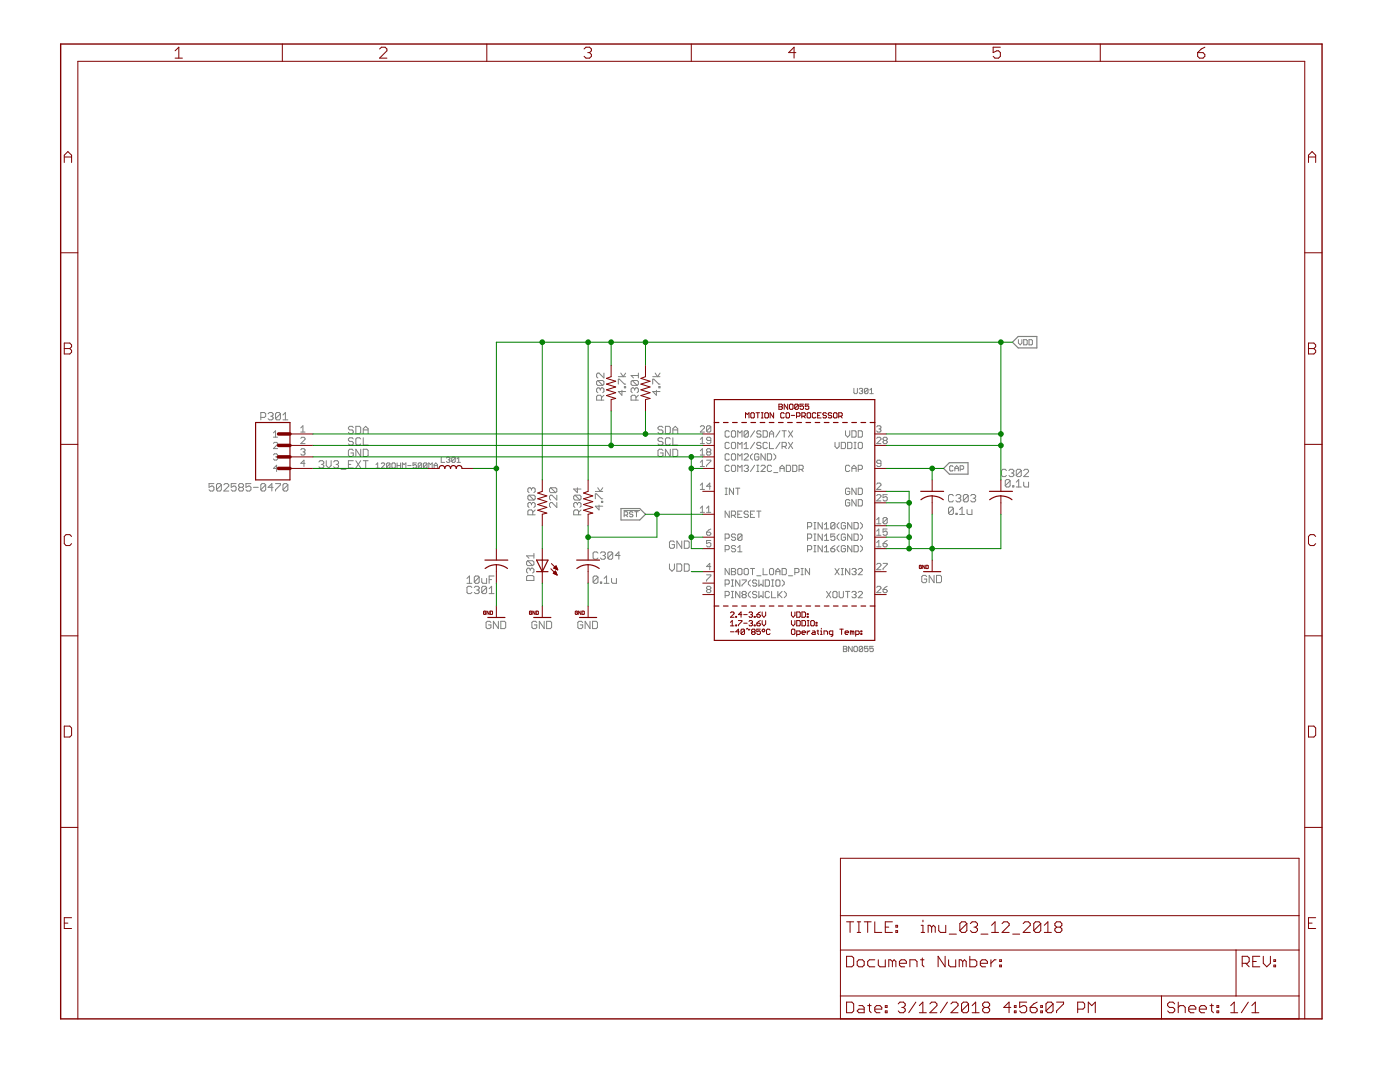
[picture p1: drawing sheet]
<svg xmlns="http://www.w3.org/2000/svg" width="279mm" height="216mm" viewBox="0 0 279 216" stroke-linecap="round" stroke-linejoin="round" font-family="sans-serif">
<g fill="none" stroke="#808080" stroke-width=".2">
<path d="M119.3 75.9l-.2 .3v.4l.2 .3h1M119.3 75.9h1l.2 .3v.4l-.2 .3M119.3 75.9l1 1M119.8 77.6l-.3-.2h-.2l-.2 .2v.5l.2 .3M119.8 77.6l.2-.2h.3l.2 .2v.5l-.2 .3M119.8 77.6v.3M120 79.8v-.7l-.2-.2h-.5l-.2 .2v.7h1.4M120.5 74.4v1l-1-1h-.2l-.2 .3v.5l.2 .2M120.5 78.9l-.5 .5M123.4 76.6v-.9h.2l1 .9h.3M123.4 75.2h1.5M123.9 74.4l.5 .8 .5-.8"/>
<path d="M124.1 77.9v1l-.7-.8h1.5M124.6 77.1h.3v.3h-.3zM126.2 75.9l-.3 .3v.4l.3 .3h.9M126.2 75.9h.9l.3 .3v.4l-.3 .3M126.2 75.9l.9 1M126.7 77.6l-.3-.2h-.2l-.3 .2v.5l.3 .3M126.7 77.6l.2-.2h.2l.3 .2v.5l-.3 .3M126.7 77.6v.3M126.9 79.8v-.7l-.2-.2h-.5l-.3 .2v.7h1.5M127.4 74.9h-1.5l.5 .5M127.4 78.9l-.5 .5M127.4 74.4v1"/>
<path d="M130.3 76.6v-.9h.2l1 .9h.2M130.3 75.2h1.4M130.7 74.4l.5 .8 .5-.8M131 77.9v1l-.7-.8h1.4M131.5 77.1h.2v.3h-.2zM170.4 77.5v.9l.2 .1h.3l.2-.1v-.9M171.5 77.7l.1-.2h.4l.2 .2-.2 .3M171.8 78h.2M172 78l.2 .2-.2 .3h-.4l-.1-.1M173.2 77.7l-.1-.2h-.4l-.2 .2v.7M173.2 77.7v.7l-.1 .1h-.4l-.2-.1M173.2 77.7l-.7 .7"/>
<path d="M173.6 78.5h.7M173.6 77.8l.3-.3v1M203.2 67.8v.7l.4 .3 .3-.3v-.7M204.3 67.8h.5l.2 .1v.7l-.2 .2h-.5zM205.4 67.8h.5l.1 .1v.7l-.1 .2h-.5zM42.7 96.5h-1v.7l.5-.2h.3l.2 .2v.5l-.2 .3h-.5l-.3-.3M44.2 96.8l-.3-.3h-.5l-.2 .3v.9M44.2 96.8v.9l-.3 .3h-.5l-.2-.3M44.2 96.8l-1 .9M44.7 96.8l.2-.3h.5l.3 .3v.2l-1 1h1M47.1 96.5h-1v.7l.5-.2h.3l.2 .2v.5l-.2 .3h-.5l-.3-.3M47.9 97.2l-.3-.2v-.2l.3-.3h.4l.3 .3v.2l-.3 .2"/>
<path d="M47.9 97.2l-.3 .3v.2l.3 .3h.4l.3-.3v-.2l-.3-.3M47.9 97.2h.4M50.1 96.5h-1v.7l.5-.2h.2l.3 .2v.5l-.3 .3h-.5l-.2-.3M50.6 97.2h.9M52 83.3h.8l.2-.2v-.5l-.2-.3h-.8v1.5M53 96.8l-.2-.3h-.5l-.3 .3v.9M53 96.8v.9l-.2 .3h-.5l-.3-.3M53 96.8l-1 .9M53.5 82.6l.3-.3h.5l.2 .3v.2l-.2 .3M54 83.1h.3M54.3 83.1l.2 .2v.2l-.2 .3h-.5l-.3-.3M54.5 97.2h-1l.8-.7v1.5"/>
<path d="M54.6 90.8l.2-.2h.4l.2 .2-.2 .4M54.6 86.4l.4-.4v1.2M54.6 87.2h.8M54.6 88.5l.2-.2h.4l.2 .2v.2l-.8 .8h.8M55 96.5h1v.3l-1 .9v.3M55 91.2h.2M55.2 91.2l.2 .2-.2 .4h-.4l-.2-.2M55.4 93.5h-.8l.6-.7v1.3M56 82.6v.9l-.3 .3h-.5l-.2-.3M56 82.6l-.3-.3h-.5l-.2 .3v.9M56 82.6l-1 .9M56.5 83.8h.9"/>
<path d="M56.5 82.8l.5-.5v1.5M57.4 96.8l-.2-.3h-.5l-.2 .3v.9M57.4 96.8v.9l-.2 .3h-.5l-.2-.3M57.4 96.8l-.9 .9M60 89.7l.2-.2h.5l.2 .2-.2 .5M60 86.2h.9M60 87.5l.2-.3h.5l.2 .3v.2l-.9 .8h.9M60 85.4l.5-.4v1.2M60.5 90.2h.2M60.7 90.2l.2 .2-.2 .4h-.5l-.2-.2M60.9 92.5h-.9l.7-.7v1.3M63.6 92.2l.3-.3h.5l.2 .3v.2l-.2 .3"/>
<path d="M64.1 92.7h.3M64.4 92.7l.2 .2v.3l-.2 .2h-.5l-.3-.2M65.1 91.9v1l.5 .5 .5-.5v-1M66.6 92.2l.2-.3h.5l.3 .3v.2l-.3 .3M67.1 92.7h.2M67.3 92.7l.3 .2v.3l-.3 .2h-.5l-.2-.2M68.1 93.6h.9M69.5 92.7h.5M70.5 91.9h-1v1.5h1M70.5 89.9l-.2-.3h-.5l-.3 .3v1l.3 .2h.5l.2-.2v-.5h-.5M70.5 85.3l-.2-.2h-.5l-.3 .2v.3l.3 .2h.5l.2 .2v.3l-.2 .2h-.5l-.3-.2M70.5 87.6l-.2-.2h-.5l-.3 .2v.2l.3 .3h.5l.2 .2v.3l-.2 .2h-.5l-.3-.2"/>
<path d="M71 85.1h.8l.2 .2v1l-.2 .2h-.8zM71 91.9l1 1.5M72 87.6l-.2-.2h-.5l-.3 .2v1l.3 .2h.5l.2-.2M72 89.6v1.5l-1-1.5v1.5M72 91.9l-1 1.5M72.5 86.5v-.9l.5-.5 .5 .5v.9M72.5 89.6h.7l.3 .3v1l-.3 .2h-.7zM72.5 87.4v1.4h1M72.5 91.9h1M72.5 85.8h1M73 91.9v1.5M75 92.7l.4-.3v1"/>
<path d="M75 93.4h.7M76.1 92.5l.2-.1h.3l.2 .1v.2l-.7 .7h.7M77.8 92.5v.7l-.1 .2h-.4l-.1-.2M77.8 92.5l-.1-.1h-.4l-.1 .1v.7M77.8 92.5l-.6 .7M78.4 92.4h.3l.2 .1v.7l-.2 .2h-.3l-.2-.2v-.7zM79.2 92.4v1M79.2 92.9h.7M79.9 92.4v1M80.3 93.4v-1l.3 .3 .4-.3v1M81.4 92.9h.6M83.1 92.4h-.7v.5l.5-.2 .2 .2v.3l-.2 .2h-.3l-.2-.2"/>
<path d="M84.2 92.5v.7l-.2 .2h-.4l-.1-.2M84.2 92.5l-.2-.1h-.4l-.1 .1v.7M84.2 92.5l-.7 .7M85.2 92.5v.7l-.2 .2h-.3l-.2-.2M85.2 92.5l-.2-.1h-.3l-.2 .1v.7M85.2 92.5l-.7 .7M85.6 93.4v-1l.3 .3 .4-.3v1M86.6 92.9h.7M86.6 93.4v-.7l.4-.3 .3 .3v.7M88.1 91.2v1.1h.6M89.1 91.4l.2-.2h.3l.2 .2-.2 .3M89.5 91.7h.1"/>
<path d="M89.6 91.7l.2 .2-.2 .4h-.3l-.2-.2M90.8 91.4v.7l-.1 .2h-.4l-.2-.2M90.8 91.4l-.1-.2h-.4l-.2 .2v.7M90.8 91.4l-.7 .7M91.2 92.3h.7M91.2 91.6l.3-.4v1.1M105.6 98.8h1l.2 .2v.5l-.2 .3M105.6 98.8l-.3 .2v.5l.3 .3h1M105.6 98.8l1 1M106.1 97.6l-.3-.3h-.2l-.3 .3v.5l.3 .2M106.1 97.6l.2-.3h.3l.2 .3v.5l-.2 .2M106.1 97.6v.2"/>
<path d="M109.9 97.3h1l.2 .3v.5l-.2 .2M109.9 97.3l-.2 .3v.5l.2 .2h1M109.9 97.3l1 1M111.1 98.8v1l-.9-1h-.3l-.2 .2v.5l.2 .3M114.7 98.8h1l.3 .2v.5l-.3 .3M114.7 98.8l-.2 .2v.5l.2 .3h1M114.7 98.8l1 1M115.2 97.3v1l-.7-.7h1.5M118.8 99.5v-.9h.3l.9 .9h.3M118.8 98.1h1.5M119.3 97.3l.5 .8 .5-.8M132.3 89.9l-.2-.3h-.5l-.3 .3v1l.3 .2h.5l.2-.2v-.5h-.5"/>
<path d="M132.3 85.3l-.2-.2h-.5l-.3 .2v.3l.3 .2h.5l.2 .2v.3l-.2 .2h-.5l-.3-.2M132.3 87.6l-.2-.2h-.5l-.3 .2v.2l.3 .3h.5l.2 .2v.3l-.2 .2h-.5l-.3-.2M132.8 85.1h.7l.3 .2v1l-.3 .2h-.7zM133.8 87.6l-.3-.2h-.4l-.3 .2v1l.3 .2h.4l.3-.2M133.8 89.6v1.5l-1-1.5v1.5M134.3 89.6h.7l.3 .3v1l-.3 .2h-.7zM134.3 86.5v-.9l.5-.5 .5 .5v.9M134.3 87.4v1.4h1M134.3 85.8h1M139.8 97.7h.8M139.8 85.2l.2-.2h.4l.2 .2v.2l-.8 .8h.8M139.8 93.1h.8"/>
<path d="M139.8 87.7l.4-.5v1.3M139.8 90l.4-.5v1.3M139.8 92.2l.4-.4v1.3M139.8 96.8l.4-.4v1.3M139.8 90.8h.8M139.8 88.5h.8M141 91.8h.9v.2l-.9 .9v.2M141.2 90.2l-.2-.2 .2-.5h.4l.3 .2-.3 .5M141.2 90.2l-.2 .2 .2 .4h.4l.3-.2-.3-.4M141.2 90.2h.4M141.9 85.2l-.3-.2h-.4l-.2 .2v.8M141.9 85.2v.8l-.3 .2h-.4l-.2-.2"/>
<path d="M141.9 97h-.9l.6-.6v1.3M141.9 87.9h-.7l-.2-.2 .2-.5h.4l.3 .3v.8l-.3 .2h-.4l-.2-.2M141.9 85.2l-.9 .8M144.7 97.4h.4M144.7 98.7h.4M144.9 97.4v1.3M145.5 90.8l-.2-.2h-.4l-.2 .2v.8l.2 .2h.4l.2-.2M145.5 86.2l-.2-.2h-.4l-.2 .2v.8l.2 .2h.4l.2-.2M145.5 88.5l-.2-.2h-.4l-.2 .2v.8l.2 .2h.4l.2-.2M145.5 93l-.2-.2h-.4l-.2 .2v.9l.2 .2h.4l.2-.2M146 86.2l.2-.2h.4l.2 .2v.8l-.2 .2h-.4l-.2-.2zM146 88.5l.2-.2h.4l.2 .2v.8l-.2 .2h-.4l-.2-.2z"/>
<path d="M146 90.8l.2-.2h.4l.2 .2v.8l-.2 .2h-.4l-.2-.2zM146 93l.2-.2h.4l.2 .2v.9l-.2 .2h-.4l-.2-.2zM146.4 97.4v1.3l-.8-1.3v1.3M146.8 97.4h.9M147.2 87.2v-1.2l.5 .4 .4-.4v1.2M147.2 89.5v-1.2l.5 .4 .4-.4v1.2M147.2 91.8v-1.2l.5 .4 .4-.4v1.2M147.2 94.1v-1.3l.5 .5 .4-.5v1.3M147.2 97.4v1.3M148.5 90.8l.2-.2h.4l.3 .2v.2l-.9 .8h.9M148.5 93l.2-.2h.4l.3 .2-.3 .5M148.5 89.5h.9"/>
<path d="M148.5 88.7l.4-.4v1.2M148.9 93.5h.2M149.1 93.5l.3 .2-.3 .4h-.4l-.2-.2M149.4 86.2v.8l-.3 .2h-.4l-.2-.2M149.4 86.2l-.3-.2h-.4l-.2 .2v.8M149.4 86.2l-.9 .8M150.2 90.6l-.4 .4v.4l.4 .4M150.6 92.8l-.8 1.3M150.6 88.3l-.8 1.2M150.6 86l-.8 1.2M151 92.8h.4M151 94.1h.4"/>
<path d="M151.2 92.8v1.3M151.4 90.8l-.2-.2h-.4l-.2 .2v.8l.2 .2h.4l.2-.2v-.4h-.4M151.9 86.2l-.2-.2h-.5l-.2 .2 .2 .4h.5l.2 .2-.2 .4h-.5l-.2-.2M151.9 93l.2-.2h.4l.2 .2v.3l-.8 .8h.8M151.9 88.5l-.2-.2h-.5l-.2 .2 .2 .4h.5l.2 .4-.2 .2h-.5l-.2-.2M152.3 86h.6l.2 .2v.8l-.2 .2h-.6zM152.7 90.6v1.2l-.8-1.2v1.2M153.1 88.5l-.2-.2h-.4l-.2 .2v.8l.2 .2h.4l.2-.2M153.1 90.6h.7l.2 .2v.8l-.2 .2h-.7zM153.6 87.2v-.8l.4-.4 .4 .4v.8M153.6 88.3v1.2h.8M153.6 86.6h.8"/>
<path d="M154 93l-.2-.2h-.4l-.3 .2v.9l.3 .2h.4l.2-.2M154.4 90.6l.4 .4v.4l-.4 .4M154.4 94.3h.8M155.7 94.1v-.8l.4-.5 .4 .5v.8M155.7 93.5h.8M155.7 88.3l-.9 1.2M155.7 86l-.9 1.2M156.1 86h.8M156.1 89.1h.6l.2-.2v-.4l-.2-.2h-.6v1.2M156.5 86v1.2M156.5 89.1l.4 .4M156.9 92.8h.7l.2 .2v.9l-.2 .2h-.7z"/>
<path d="M157.4 88.3l.8 1.2M157.4 86l.8 1.2M158.2 92.8h.6l.2 .2v.9l-.2 .2h-.6zM158.2 88.3l-.8 1.2M158.2 86l-.8 1.2M159.5 93.7h.6l.2-.2v-.5l-.2-.2h-.6v1.3M159.9 93.7l.4 .4M166.6 88.3v.8l.4 .4 .5-.4v-.8M167.9 88.3h.6l.2 .2v.8l-.2 .2h-.6zM168.7 86v.8l.5 .4 .4-.4v-.8M169.2 88.3h.6l.2 .2v.8l-.2 .2h-.6zM169.6 99.9l-.2-.2h-.4l-.3 .2v.9l.3 .2h.4l.2-.2v-.5h-.4"/>
<path d="M169.6 97.6l-.2-.2h-.4l-.3 .2v.9l.3 .2h.4l.2-.2v-.5h-.4M169.6 93l-.2-.2h-.4l-.3 .2v.9l.3 .2h.4l.2-.2M170 86h.6l.3 .2v.8l-.3 .2h-.6zM170 94.1v-.8l.4-.5 .5 .5v.8M170 93.5h.9M170.4 88.3h.5M170.4 89.5h.5M170.6 88.3v1.2M170.9 97.4v1.3l-.9-1.3v1.3M170.9 99.7v1.3l-.9-1.3v1.3M171.3 99.7h.6l.2 .2v.9l-.2 .2h-.6zM171.3 97.4h.6l.2 .2v.9l-.2 .2h-.6z"/>
<path d="M171.3 86h.6l.2 .2v.8l-.2 .2h-.6zM171.3 88.5l.2-.2h.4l.2 .2v.8l-.2 .2h-.4l-.2-.2zM171.3 93.7h.6l.2-.2v-.5l-.2-.2h-.6v1.3M175 98.9l.2-.2h.4l.2 .2v.2l-.8 .8h.8M175 96.6l.2-.2h.4l.2 .2v.2l-.8 .9h.8M175 85.2l.2-.2h.4l.2 .2-.2 .4M175 87.5l.2-.3h.4l.2 .3v.2l-.8 .8h.8M175.4 85.6h.2M175.6 85.6l.2 .2-.2 .4h-.4l-.2-.2M175.8 92.5h-.6l-.2-.3 .2-.4h.4l.2 .2v.9l-.2 .2h-.4l-.2-.2M176.4 87.9l-.2 .2 .2 .4h.4l.3-.2-.3-.4M176.4 87.9l-.2-.2 .2-.5h.4l.3 .3-.3 .4"/>
<path d="M176.4 87.9h.4M177.1 98.7h-.9v.6l.6-.2 .3 .2v.4l-.3 .2h-.4l-.2-.2M190.2 93.1l-.2-.2h-.3l-.2 .2v.7l.2 .2h.3l.2-.2M190.3 98.9l-.3-.2h-.5l-.2 .2v1l.2 .2h.5l.3-.2M190.6 93.5h.7M190.6 94v-.7l.3-.4 .4 .4v.7M190.8 98.9l.2-.2h.5l.2 .2v.3l-.2 .2M191.3 99.4h.2M191.5 99.4l.2 .3v.2l-.2 .2h-.5l-.2-.2M191.6 93.6h.5l.2-.1v-.4l-.2-.2h-.5v1.1M193.2 98.9l-.2-.2h-.5l-.2 .2v1M193.2 98.9l-.9 1"/>
<path d="M193.2 98.9v1l-.2 .2h-.5l-.2-.2M193.7 98.9l.3-.2h.5l.2 .2v.3l-.2 .2M194.2 99.4h.3M194.5 99.4l.2 .3v.2l-.2 .2h-.5l-.3-.2M200.9 93.9l-.3-.3h-.5l-.2 .3v1l.2 .2h.5l.3-.2M201.4 93.9l.2-.3h.5l.2 .3v.2l-.2 .3M201.6 95.9l-.3-.2h-.4l-.3 .2v1M201.6 95.9v1l-.3 .3h-.4l-.3-.3M201.6 95.9l-1 1M201.8 94.4h.3M202.1 94.4l.2 .2v.3l-.2 .2h-.5l-.2-.2M202.1 96.9h.2v.3h-.2z"/>
<path d="M202.8 97.2h1M202.8 96.2l.5-.5v1.5M203.8 93.9l-.2-.3h-.5l-.3 .3v1M203.8 93.9v1l-.2 .2h-.5l-.3-.2M203.8 93.9l-1 1M204.3 96.2v.7l.3 .3h.7v-1M204.3 93.9l.3-.3h.4l.3 .3v.2l-1 1h1M93.2 115.4l.5-.5v1.5M93.2 116.4h1M94.2 117.2l-.3-.2h-.5l-.2 .2v1l.2 .2h.5l.3-.2M94.7 117.2l.2-.2h.5l.2 .2v.3l-.2 .2M95.1 117.7h.3"/>
<path d="M95.4 117.7l.2 .3v.2l-.2 .2h-.5l-.2-.2M95.6 115.2v.9l-.2 .3h-.5l-.2-.3M95.6 115.2l-.2-.3h-.5l-.2 .3v.9M95.6 115.2l-.9 .9M96.1 115.4v.7l.3 .3h.7v-1M97.1 117.2l-.2-.2h-.5l-.3 .2v1M97.1 117.2v1l-.2 .2h-.5l-.3-.2M97.1 117.2l-1 1M97.6 115.7h.5M97.6 118.4h1M97.6 117.5l.5-.5v1.4M98.6 114.9h-1v1.5"/>
<path d="M105.1 115.1l.2-.2h1l.3 .2v.7h-1.5zM105.3 111.9h1l.3 .2v.5l-.3 .3M105.3 111.9l-.2 .2v.5l.2 .3h1M105.3 111.9l1 1M105.8 113.6l.3-.2h.2l.3 .2v.5l-.3 .2M105.8 113.6l-.2-.2h-.3l-.2 .2v.5l.2 .2M105.8 113.6v.3M106.1 100.5l-.3-.2h-.2l-.3 .2v.5l.3 .3M106.1 100.5l.2-.2h.3l.2 .2v.5l-.2 .3M106.1 100.5v.3M106.3 102.7v-.7l-.2-.3h-.5l-.3 .3v.7h1.5M106.6 110.4v1"/>
<path d="M106.6 110.9h-1.5l.5 .5M106.8 101.7l-.5 .5M111.1 100.3v1l-.9-1h-.3l-.2 .2v.5l.2 .3M115.2 100.5l-.2-.2h-.3l-.2 .2v.5l.2 .3M115.2 100.5l.3-.2h.2l.3 .2v.5l-.3 .3M115.2 100.5v.3M115.5 102.7v-.7l-.3-.3h-.5l-.2 .3v.7h1.5M116 101.7l-.5 .5M119.3 115.2v.9l-.2 .3h-.5l-.2-.3M119.3 115.2l-.2-.3h-.5l-.2 .3v.9M119.3 110.4l-.2-.3h-.5l-.2 .3v.9l.2 .3h.5l.2-.3M119.3 115.2l-.9 .9"/>
<path d="M119.5 100.8v.9l-.7-.7h1.5M119.8 116.1h.3v.3h-.3zM119.8 110.4l.3-.3h.5l.2 .3v.2l-.2 .2M120 100h.3v.3h-.3zM120.3 110.8h.3M120.6 116.4h.9M120.6 115.4l.5-.5v1.5M120.6 110.8l.2 .3v.2l-.2 .3h-.5l-.3-.3M122 115.4v.7l.3 .3h.7v-1M122.3 110.4l-.3-.3h-.4l-.3 .3v.9M122.3 110.4v.9l-.3 .3h-.4l-.3-.3M122.3 110.4l-1 .9"/>
<path d="M123.8 110.8h-1l.7-.7v1.5M124.5 101.9h3.2M124.6 102.8h.5l.2-.2v-.3l-.2-.2h-.5v1M124.9 102.8l.4 .3M126.3 102.3l-.2-.2h-.3l-.2 .3 .2 .2h.3l.2 .4-.2 .1h-.3l-.2-.1M126.7 102.1h.7M127 102.1v1M133.6 112.5v1l.5 .5 .5-.5v-1M134.6 108.2l-.3-.3h-.4l-.3 .3v1l.3 .2h.4l.3-.2v-.5h-.5M135.1 112.5h.7l.3 .3v.9l-.3 .3h-.7zM136.1 107.9v1.5l-1-1.5v1.5M136.6 107.9h.7l.2 .3v1l-.2 .2h-.7z"/>
<path d="M136.6 112.5h.7l.2 .3v.9l-.2 .3h-.7zM139.8 101.4l.4-.4v1.2M139.8 102.2h.8M141 114.7h.9v.2l-.9 .9v.2M141 106.2h.6l.3 .4-.3 .2h-.4l-.2-.2zM141 102.2h.9M141 101.4l.4-.4v1.2M141.2 117.6l-.2-.2 .2-.4h.4l.3 .2-.3 .4M141.2 117.6l-.2 .2 .2 .5h.4l.3-.3-.3-.4M141.2 117.6h.4M141.9 113.1h-.9l.6-.7v1.3M141.9 107.8h-.9v.7l.4-.2 .5 .2v.4l-.3 .2h-.4l-.2-.2"/>
<path d="M141.9 105.6l-.9 .6M144.7 107.4h.6l.2-.2v-.4l-.2-.2h-.6v1.2M144.7 109.7h.6l.2-.2v-.4l-.2-.2h-.6v1.2M144.7 116.6h.6l.2-.2v-.5l-.2-.2h-.6v1.3M144.7 118.9h.6l.2-.3v-.4l-.2-.2h-.6v1.3M145.5 102v1.3l-.8-1.3v1.3M145.5 113.4v1.3l-.8-1.3v1.3M146 102.8h.6l.2-.2v-.4l-.2-.2h-.6v1.3M146 113.4h.6l.2 .2-.2 .5 .2 .4-.2 .2h-.6zM146 114.1h.6M146 118h.4M146 119.3h.4"/>
<path d="M146 115.7h.4M146 117h.4M146.2 115.7v1.3M146.2 118v1.3M146.4 102.8l.4 .5M146.8 106.8l-.2-.2h-.4l-.2 .2 .2 .4h.4l.2 .2-.2 .4h-.4l-.2-.2M146.8 109.1l-.2-.2h-.4l-.2 .2 .2 .4h.4l.2 .2-.2 .4h-.4l-.2-.2M147.2 113.6l.2-.2h.5l.2 .2v.9l-.2 .2h-.5l-.2-.2zM147.2 110.1h.9M147.2 109.3l.5-.4v1.2M147.2 102.6h.5M147.7 115.7v1.3l-.9-1.3v1.3"/>
<path d="M147.7 118v1.3l-.9-1.3v1.3M148.1 102h-.9v1.3h.9M148.1 106.8l-.2-.2h-.5l-.2 .2v.8M148.1 106.8v.8l-.2 .2h-.5l-.2-.2M148.1 115.7h.8v.2l-.8 .9v.2M148.1 106.8l-.9 .8M148.3 118.6l-.2-.2 .2-.4h.4l.2 .2-.2 .4M148.3 118.6l-.2 .3 .2 .4h.4l.2-.2-.2-.5M148.3 118.6h.4M148.5 113.6l.2-.2h.4l.3 .2v.9l-.3 .2h-.4l-.2-.2zM149.4 102.2l-.3-.2h-.4l-.2 .2 .2 .4h.4l.3 .2-.3 .5h-.4l-.2-.3M149.8 113.4h.8"/>
<path d="M149.8 115.7l-.4 .4v.5l.4 .4M149.8 118l-.4 .4v.5l.4 .4M149.8 102.6h.4M150.2 113.4v1.3M150.6 102h-.8v1.3h.8M151 115.9l-.2-.2h-.4l-.2 .4 .2 .3h.4l.2 .4-.2 .2h-.4l-.2-.2M151 118.2l-.2-.2h-.4l-.2 .4 .2 .2h.4l.2 .5-.2 .2h-.4l-.2-.2M151 114.9h.9M151 102h.9M151.4 115.7v1.3l.5-.4 .4 .4v-1.3M151.4 118v1.3l.5-.4 .4 .4v-1.3M151.4 102v1.3"/>
<path d="M152.3 113.4v1.3h.8M152.7 115.7h.7l.2 .2v.9l-.2 .2h-.7zM153.6 118.2l-.2-.2h-.5l-.2 .2v.9l.2 .2h.5l.2-.2M153.8 113.4h.4l.2 .2v.9l-.2 .2h-.4l-.2-.2v-.9zM154 118v1.3h.8M154 115.7h.4M154 117h.4M154.2 115.7v1.3M154.8 114.1h.9M154.8 114.7v-.8l.4-.5 .5 .5v.8M155 115.7h.4l.3 .2v.9l-.3 .2h-.4l-.2-.2v-.9zM155.2 118v1.3"/>
<path d="M155.4 118.6l.7 .7M156.1 113.4h.6l.2 .2v.9l-.2 .2h-.6zM156.1 115.7l.4 .4v.5l-.4 .4M156.1 118l-.9 .9M156.5 118l.4 .4v.5l-.4 .4M157.4 114.9h.8M158.6 114.3h.6l.2-.2v-.5l-.2-.2h-.6v1.3M159.9 113.4h.4M159.9 114.7h.4M160.1 113.4v1.3M161.2 109.7h.6l.2-.2v-.4l-.2-.2h-.6v1.2M161.2 107.4h.6l.2-.2v-.4l-.2-.2h-.6v1.2"/>
<path d="M161.2 105.1h.6l.2-.2v-.4l-.2-.2h-.6v1.2M161.6 113.4v1.3l-.9-1.3v1.3M162.4 108.9h.4M162.4 110.1h.4M162.4 106.6h.4M162.4 107.8h.4M162.4 104.3h.4M162.4 105.5h.4M162.6 104.3v1.2M162.6 106.6v1.2M162.6 108.9v1.2M164.1 104.3v1.2l-.8-1.2v1.2"/>
<path d="M164.1 106.6v1.2l-.8-1.2v1.2M164.1 108.9v1.2l-.8-1.2v1.2M164.5 110.1h.9M164.5 107.8h.9M164.5 105.5h.9M164.5 104.7l.5-.4v1.2M164.5 107l.5-.4v1.2M164.5 109.3l.5-.4v1.2M165 118l.8 1.3M165.8 109.5h.6l.2 .4-.2 .2h-.4l-.2-.2zM165.8 118l-.8 1.3M166.2 118.2l.2-.2h.4l.2 .2v.9l-.2 .2h-.4l-.2-.2z"/>
<path d="M166.6 106.6h-.8v.6l.4-.2 .4 .2v.4l-.2 .2h-.4l-.2-.2M166.6 104.5l-.2-.2h-.4l-.2 .2v.8M166.6 104.5v.8l-.2 .2h-.4l-.2-.2M166.6 104.5l-.8 .8M166.6 108.9l-.8 .6M166.6 113.4l.9 1.3M167.5 118v1.1l.2 .2h.4l.2-.2v-1.1M167.5 104.3l-.4 .4v.4l.4 .4M167.5 106.6l-.4 .4v.4l.4 .4M167.5 108.9l-.4 .4v.4l.4 .4M167.5 113.4l-.9 1.3M167.9 113.4h.4"/>
<path d="M167.9 114.7h.4M168.1 113.4v1.3M168.7 104.5l-.2-.2h-.4l-.2 .2v.8l.2 .2h.4l.2-.2v-.4h-.4M168.7 106.8l-.2-.2h-.4l-.2 .2v.8l.2 .2h.4l.2-.2v-.4h-.4M168.7 109.1l-.2-.2h-.4l-.2 .2v.8l.2 .2h.4l.2-.2v-.4h-.4M168.7 118h.9M169.2 118v1.3M169.6 113.4v1.3l-.9-1.3v1.3M170 104.3v1.2l-.8-1.2v1.2M170 106.6v1.2l-.8-1.2v1.2M170 108.9v1.2l-.8-1.2v1.2M170 113.6l.2-.2h.4l.3 .2-.3 .5"/>
<path d="M170 118.2l.2-.2h.4l.3 .2-.3 .4M170.4 104.3h.7l.2 .2v.8l-.2 .2h-.7zM170.4 106.6h.7l.2 .2v.8l-.2 .2h-.7zM170.4 108.9h.7l.2 .2v.8l-.2 .2h-.7zM170.4 114.1h.2M170.4 118.6h.2M170.6 114.1l.3 .2-.3 .4h-.4l-.2-.2M170.6 118.6l.3 .3-.3 .4h-.4l-.2-.2M171.3 113.6l.2-.2h.4l.2 .2v.3l-.8 .8h.8M171.3 118.2l.2-.2h.4l.2 .2v.2l-.8 .9h.8M171.7 104.3l.4 .4v.4l-.4 .4M171.7 106.6l.4 .4v.4l-.4 .4"/>
<path d="M171.7 108.9l.4 .4v.4l-.4 .4M175 117.2l.2-.2h.4l.2 .2v.2l-.8 .9h.8M175 112.6l.2-.2h.4l.2 .2v.2l-.8 .9h.8M175 109.1h.8M175 106.8h.8M175 103.7l.4-.4v1.2M175 106l.4-.4v1.2M175 108.3l.4-.5v1.3M175 104.5h.8M176.2 108.5h.6l.3 .4-.3 .2h-.4l-.2-.2zM176.2 112.4h.9v.2l-.9 .9v.2M176.2 117.6h.6l.3 .4-.3 .3h-.4l-.2-.3z"/>
<path d="M177.1 105.6h-.9v.6l.6-.2 .3 .2v.4l-.3 .2h-.4l-.2-.2M177.1 103.5v.8l-.3 .2h-.4l-.2-.2M177.1 103.5l-.3-.2h-.4l-.2 .2v.8M177.1 103.5l-.9 .8M177.1 107.8l-.9 .7M177.1 117l-.9 .6M184.9 115.1l-.2-.3h-.5l-.2 .3v.9l.2 .3h.5l.2-.3v-.5h-.5M186.4 114.8v1.5l-1-1.5v1.5M186.9 114.8h.7l.3 .3v.9l-.3 .3h-.7zM190.3 101.4l-.3-.2h-.5l-.2 .2v1M190.3 101.4v1l-.3 .3h-.5l-.2-.3M190.3 101.4l-1 1"/>
<path d="M190.8 102.4h.2v.3h-.2zM191.5 102.7h1M191.5 101.7l.5-.5v1.5M193 101.7v.7l.2 .3h.8v-1M98 124.2l-.3-.2h-.5l-.2 .2v1l.2 .2h.5l.3-.2v-.5h-.5M99.5 124v1.4l-1-1.4v1.4M99.9 124h.8l.2 .2v1l-.2 .2h-.8zM107.1 124.2l-.2-.2h-.5l-.2 .2v1l.2 .2h.5l.2-.2v-.5h-.5M108.6 124v1.4l-1-1.4v1.4M109.1 124h.7l.3 .2v1l-.3 .2h-.7zM116.3 124.2l-.3-.2h-.5l-.2 .2v1l.2 .2h.5l.3-.2v-.5h-.5M117.8 124v1.4l-1-1.4v1.4"/>
<path d="M118.3 124h.7l.2 .2v1l-.2 .2h-.7zM168.3 129h.5l.2 .2-.2 .3 .2 .4-.2 .1h-.5zM168.3 129.5h.5M170.1 129v1l-.7-1v1M170.6 129h.3l.2 .2v.7l-.2 .1h-.3l-.2-.1v-.7zM172.2 129.2l-.2-.2h-.4l-.1 .2v.7M172.2 129.2v.7l-.2 .1h-.4l-.1-.1M172.2 129.2l-.7 .7M173.2 129h-.7v.5l.4-.2 .3 .2v.4l-.1 .1h-.4l-.2-.1M174.3 129h-.7v.5l.3-.2 .4 .2v.4l-.2 .1h-.3l-.2-.1"/>
</g>
<path d="M202.1 68.3l1.1-1.2h3.7v2.3h-3.7zM189.5 92.3h3.7v2.3h-3.7l-1.2-1.1zM123.9 101.5h3.8l1.1 1.1-1.1 1.2h-3.8z" fill="none" stroke="#808080" stroke-width=".23"/>
<g fill="none" stroke="#800000" stroke-width=".2">
<path d="M34.9 10.1l.8-.7v2.2M34.9 11.6h1.5M56.3 8.8v3.4M75.8 9.8l.3-.4h.8l.3 .4v.3l-1.4 1.5h1.4M97.2 8.8v3.4M116.6 9.8l.3-.4h.8l.3 .4v.3l-.3 .4M117.3 10.5h.4M117.7 10.5l.3 .4v.3l-.3 .4h-.8l-.3-.4M138 8.8v3.4M158.8 10.5h-1.4l1.1-1.1v2.2M178.8 8.8v3.4M199.6 9.4h-1.4v1.1l.7-.4h.4l.3 .4v.7l-.3 .4h-.7l-.4-.4"/>
<path d="M219.6 8.8v3.4M239 10.5h1.1l.4 .4v.3l-.4 .4h-.7l-.4-.4zM240.5 9.4l-.8 .4-.7 .7M12.8 32.4v-1.4l.7-.8 .8 .8v1.4M12.8 31.3h1.5M261.1 31.3h1.5M261.1 32.4v-1.4l.8-.8 .7 .8v1.4M12.1 50.4h3.4M260.4 50.4h3.4M12.8 68.5h1.1l.4 .3v.4l-.4 .4 .4 .3v.4l-.4 .3h-1.1zM12.8 69.6h1.1M122 72.9v2.3l-1 .3 1.9 .6-1.9 .5 1.9 .6-1.9 .6 1.9 .6-1.9 .5 1.9 .6-.9 .2v2.3"/>
<path d="M128.8 72.9v2.3l-.9 .3 1.8 .6-1.8 .5 1.8 .6-1.8 .6 1.8 .6-1.8 .5 1.8 .6-.9 .2v2.3M261.1 68.5h1.1l.4 .3v.4l-.4 .4 .4 .3v.4l-.4 .3h-1.1zM261.1 69.6h1.1M12.1 88.7h3.4M57.9 86.6h4.6M57.9 93.5h4.6M57.9 91.2h4.6M57.9 88.9h4.6M85.3 93.5h2.3M92.2 93.5h2.3M108.2 95.8v2.2l-.9 .4 1.8 .6-1.8 .5 1.8 .6-1.8 .6 1.8 .5-1.8 .6 1.8 .6-.9 .2v2.3M117.4 95.8v2.2l-.9 .4 1.8 .6-1.8 .5 1.8 .6-1.8 .6 1.8 .5-1.8 .6 1.8 .6-.9 .2v2.3"/>
<path d="M140.3 98h2.3M140.3 86.6h2.3M140.3 93.5h2.3M140.3 91.2h2.3M140.3 88.9h2.3M148.8 83.4v-1l.3 .3 .4-.3v1M150 82.4h.4l.1 .1v.7l-.1 .2h-.4l-.2-.2v-.7zM150.9 82.4h.7M151.2 82.4v1M151.9 82.4h.4M151.9 83.4h.4M152.1 82.4v1"/>
<path d="M152.6 82.5l.2-.1h.4l.2 .1v.7l-.2 .2h-.4l-.2-.2zM154.4 82.4v1l-.7-1v1M155.4 80.6h.6l.1 .2-.1 .4 .1 .3-.1 .2h-.6zM155.4 81.2h.6M156.5 82.5l-.2-.1h-.3l-.2 .1v.7l.2 .2h.3l.2-.2M156.9 82.5l.1-.1h.4l.2 .1v.7l-.2 .2h-.4l-.1-.2zM157.2 80.6v1.1l-.7-1.1v1.1M157.7 80.6h.4l.2 .2v.7l-.2 .2h-.4l-.1-.2v-.7zM157.9 82.9h.7M159 83.1h.5l.2-.2v-.4l-.2-.1h-.5v1M159.3 80.8l-.2-.2h-.3l-.2 .2v.7M159.3 80.8v.7l-.2 .2h-.3l-.2-.2"/>
<path d="M159.3 80.8l-.7 .7M160 83.1h.5l.2-.2v-.4l-.2-.1h-.5v1M160.4 80.6h-.7v.6l.3-.2 .4 .2v.3l-.2 .2h-.3l-.2-.2M160.4 83.1l.3 .3M161.1 82.5l.1-.1h.4l.2 .1v.7l-.2 .2h-.4l-.1-.2zM161.4 80.6h-.7v.6l.4-.2 .3 .2v.3l-.2 .2h-.3l-.2-.2M162.8 82.5l-.2-.1h-.3l-.2 .1v.7l.2 .2h.3l.2-.2M163.2 82.9h.3M163.9 82.4h-.7v1h.7M164.9 82.5l-.1-.1h-.4l-.2 .3 .2 .2h.4l.1 .3-.1 .2h-.4l-.2-.2M166 82.5l-.2-.1h-.3l-.2 .1 .2 .4h.3l.2 .2-.2 .3h-.3l-.2-.2M166.5 82.4h.4l.1 .1v.7l-.1 .2h-.4l-.2-.2v-.7z"/>
<path d="M167.4 83.1h.5l.2-.2v-.4l-.2-.1h-.5v1M167.7 83.1l.4 .3M174.6 98h2.3M174.6 86.6h2.3M174.6 93.5h2.3M174.6 88.9h2.3M186 95.8v2.2M186 99v3.6M199.7 95.8v2.2M199.7 99v3.6M260.4 88.7h3.4M14.3 107l-.4-.3h-.7l-.4 .3v1.5l.4 .4h.7l.4-.4"/>
<path d="M99.1 109.5v2.3M99.1 112.7v3.7M108.2 109.5v6.9M109.9 113.5l1.3 1.2M110 112.5l1.3 1.2M110.5 114.4h.6M110.5 114.3h.5M110.5 113.4l.5-.5 .3 .8M110.5 113.4l.8 .3M110.5 113.4h.7M110.6 114.2h.4M110.6 113.3h.5"/>
<path d="M110.7 114.1h.2M110.7 114.5h.4M110.7 113.2h.4M110.8 113.5h.4M110.8 114h.1M110.8 113.1h.2M110.8 113.9l.4 .8-.8-.3zM110.9 112.9h.1M111 114.6h.1M111 113.6h.3M111.3 113.7h.1M117.4 109.5v2.3"/>
<path d="M117.4 112.7v3.7M140.3 114.1h2.3M140.3 109.5h2.3M140.3 107.2h2.3M140.3 102.6h2.3M140.3 118.6h2.3M140.3 116.4h2.3M174.6 114.1h2.3M174.6 109.5h2.3M174.6 107.2h2.3M174.6 104.9h2.3M174.6 100.3h2.3"/>
<path d="M174.6 118.6h2.3M183.9 112.9l-.1-.1-.3 .1 .1 .6 .3-.2v-.2h-.2M184.6 112.8v.7l-.5-.7v.7M184.8 112.8l.5 .1-.2 .6h-.3zM186 111.8v2.3M262.6 107l-.4-.3h-.7l-.4 .3v1.5l.4 .4h.7l.4-.4M12.1 126.9h3.4M96.9 122l-.1-.1-.3 .1v.5l.3 .1 .1-.3h-.2M97.6 121.9v.7l-.4-.7v.7M97.9 121.9l.4 .1-.1 .6h-.3zM99.1 120.9v2.3M106.1 122l-.1-.1-.3 .1v.5l.3 .1 .1-.3h-.2"/>
<path d="M106.8 121.9v.7l-.5-.7v.7M107 121.9l.4 .1-.1 .6h-.3zM108.2 120.9v2.3M115.3 122l-.2-.1-.3 .1v.5l.1 .1 .4-.1v-.2h-.3M115.9 121.9v.7l-.4-.7v.7M116.2 121.9l.4 .1-.1 .6h-.3zM117.4 120.9v2.3M145.8 122.3l.2-.2h.3l.2 .2v.2l-.7 .7h.7M145.8 124.9h.7M145.8 126.1h.7M145.8 124.2l.3-.4v1.1M146.8 123h.2v.2h-.2z"/>
<path d="M146.8 124.7h.2v.2h-.2zM147.4 123.8h.7l-.7 1.1M147.5 126.1h-.7l.6-.6v1.1M148.1 122.6h-.7l.5-.5v1.1M148.4 122.6h.7M148.4 124.4h.7M148.6 125.7l-.2-.2h-.3l-.2 .2v.7M148.6 125.7v.7l-.2 .2h-.3l-.2-.2M148.6 125.7l-.7 .7M148.9 125.5l.2-.1 .4 .3 .1-.2M149.5 122.3l.1-.2h.4l.2 .2-.2 .3M149.5 124l.1-.2h.4l.2 .2-.2 .4"/>
<path d="M149.8 122.6h.2M149.8 124.4h.2M150 122.6l.2 .2-.2 .4h-.4l-.1-.2M150 124.4l.2 .1-.2 .4h-.4l-.1-.2M150.2 126.1l-.2-.2 .2-.4h.3l.2 .2-.2 .4M150.2 126.1l-.2 .1 .2 .4h.3l.2-.2-.2-.3M150.2 126.1h.3M150.5 123h.2v.2h-.2zM150.5 124.7h.2v.2h-.2zM151 122.6h.6l.1 .4-.1 .2h-.4l-.2-.2zM151 124.4h.6l.1 .3-.1 .2h-.4l-.2-.2zM151.7 125.5h-.7v.6l.4-.2 .3 .2v.3l-.1 .2h-.4l-.2-.2"/>
<path d="M151.7 122.1l-.7 .5M151.7 123.8l-.7 .6M152.1 122.1v.7l.4 .4 .3-.4v-.7M152.1 123.8v.7l.4 .4 .3-.4v-.7M152.3 125.5l.3 .2-.1 .4-.4-.2zM153.7 125.7l-.2-.2h-.3l-.2 .2v.7l.2 .2h.3l.2-.2M157.9 122.1v.7l.4 .4 .3-.4v-.7M157.9 123.8v.7l.4 .4 .3-.4v-.7M158.1 125.5h.4l.1 .2v.7l-.1 .2h-.4l-.2-.2v-.7zM159 122.1h.5l.2 .2v.7l-.2 .2h-.5zM159 123.8h.5l.2 .2v.7l-.2 .2h-.5zM159 126.6h.5l.2-.2v-.3l-.2-.2h-.5v1.1"/>
<path d="M160 122.1h.6l.2 .2v.7l-.2 .2h-.6zM160 123.8h.6l.2 .2v.7l-.2 .2h-.6zM160 126.2h.8l-.2-.3h-.4l-.2 .2v.3l.2 .2h.4M161.1 123h.2v.2h-.2zM161.1 122.5h.2v.1h-.2zM161.1 125.9v.7M161.1 124.9h.4M161.1 123.8h.4M161.3 123.8v1.1M161.6 125.9l-.5 .3M161.8 124l.2-.2h.3l.2 .2v.7l-.2 .2h-.3l-.2-.2zM162.2 125.9h.3l.2 .2v.5h-.5l-.2-.2 .2-.2h.5"/>
<path d="M162.9 124.7h.1v.2h-.1zM162.9 124.2h.1v.2h-.1zM163 125.9h.4M163.2 125.7v.7l.2 .2M163.7 126.6h.4M163.7 125.9h.2v.7M163.9 125.4v.1M164.4 126.6v-.7h.6l.1 .2v.5M166.2 126.6h-.5l-.2-.2v-.3l.2-.2h.5v.9l-.4 .2M167.6 125.5h.7M168 125.5v1.1M168.7 126.2h.7l-.2-.3h-.4l-.1 .2v.3l.1 .2h.4"/>
<path d="M170.1 126.1l-.4-.2v.7M170.1 126.1v.5M170.1 126.1l.1-.2 .2 .2v.5M170.8 126.6h.5l.2-.2v-.3l-.2-.2h-.5v1.1M171.8 126.4h.2v.2h-.2zM171.8 125.9h.2v.2h-.2zM260.4 126.9h3.4M12.8 144.9h1.1l.4 .4v1.4l-.4 .4h-1.1zM261.1 144.9h1.1l.4 .4v1.4l-.4 .4h-1.1zM12.1 165.1h3.4M167.7 171.3h91.5v32h-91.5zM260.4 165.1h3.4"/>
<path d="M12.8 184.2h.7M14.3 183.1h-1.5v2.2h1.5M167.7 189.6h91.5M167.7 198.7h91.5M167.7 182.7h91.5M169 190.8h1l.4 .4v1.4l-.4 .3h-1zM169 200h1l.4 .3v1.4l-.4 .4h-1zM169 183.9h1.4M169.7 183.9v2.2M171.1 191.9l.3-.4h.7l.4 .4v.7l-.4 .3h-.7l-.3-.3zM171.1 183.9h.7M171.1 186.1h.7"/>
<path d="M171.4 183.9v2.2M172.5 183.9h1.4M173.2 183.9v2.2M174.6 183.9v2.2h1.4M174.6 191.5h-1.1l-.3 .4v.7l.3 .3h1.1M175.3 191.5v1.1l.3 .3h1.1v-1.4M176.7 185h.7M178.1 183.9h-1.4v2.2h1.4M178.1 191.9l-.4-.4h-.3v1.4M178.1 191.9l.3-.4 .4 .4v1M178.1 191.9v1M178.8 185.7h.3v.4h-.3z"/>
<path d="M178.8 184.6h.3v.4h-.3zM179.5 192.2h1.4v-.3l-.3-.4h-.7l-.4 .4v.7l.4 .3h.7M181.6 192.9v-1.4h1l.4 .4v1M182.8 200l-1.4 2.1M183.7 191.5h.7M183.8 186.1h.7M183.8 184.6h.4v1.5M184.1 191.2v1.4l.3 .3M184.2 183.6v.3M185.9 185l-.3-.4h-.4v1.5M185.9 185v1.1M185.9 185l.4-.4 .3 .4v1.1"/>
<path d="M187.3 184.6v1.1l.4 .4h1v-1.5M188.6 190.8v2.1l-1.4-2.1v2.1M189.1 200l-1.4 2.1M189.3 191.5v1.1l.4 .3h1v-1.4M189.4 186.4h1.5M192.1 191.9l-.3-.4h-.4v1.4M192.1 191.9v1M192.1 191.9l.4-.4 .3 .4v1M193 184.3v1.4l-.4 .4h-.7l-.3-.4M193 184.3l-.4-.4h-.7l-.3 .4v1.4M193 184.3l-1.4 1.4M193.5 190.8v2.1h1.1l.3-.3v-.7l-.3-.4h-1.1"/>
<path d="M193.7 184.3l.3-.4h.7l.4 .4v.3l-.4 .4M194.4 185h.3M194.7 185l.4 .4v.3l-.4 .4h-.7l-.3-.4M195.6 192.2h1.5v-.3l-.4-.4h-.7l-.4 .4v.7l.4 .3h.7M195.8 186.4h1.4M197.8 191.5v1.4M197.9 186.1h1.4M197.9 184.6l.7-.7v2.2M198.8 191.5h-.3l-.7 .7M199.5 192.6h.4v.3h-.4zM199.5 191.5h.4v.4h-.4zM200 184.3l.3-.4h.7l.4 .4v.3l-1.4 1.5h1.4"/>
<path d="M202.1 186.4h1.4M204.2 184.3l.4-.4h.7l.3 .4v.3l-1.4 1.5h1.4M204.9 200h-1.4v1l.7-.3h.3l.4 .3v.7l-.4 .4h-.7l-.3-.4M207 200l-.7 .3-.7 .7M207.7 184.3v1.4l-.3 .4h-.7l-.4-.4M207.7 184.3l-.3-.4h-.7l-.4 .4v1.4M207.7 184.3l-1.4 1.4M208.4 186.1h1.4M208.4 184.6l.7-.7v2.2M210.9 200h1.4v.3l-1.4 1.4v.4M210.9 185l-.4-.4v-.3l.4-.4h.7l.3 .4v.3l-.3 .4M210.9 185l-.4 .4v.3l.4 .4h.7l.3-.4v-.3l-.3-.4"/>
<path d="M210.9 185h.7M231.8 198.7v4.6M235.1 200v2.1M246.7 189.6v9.1M247.9 192.2h1.1l.3-.3v-.7l-.3-.4h-1.1v2.1M248.6 192.2l.7 .7M249.1 200l-1.4 2.1M250 191.9h.7M251.4 190.8h-1.4v2.1h1.4M252.1 190.8v1.4l.7 .7 .7-.7v-1.4M254.2 192.6h.4v.3h-.4zM254.2 191.5h.4v.4h-.4z"/>
<path d="M261.1 184.2h.8M262.6 183.1h-1.5v2.2h1.5M15.5 203.3v-191.1h244.9v191.1M171.4 200.7h.7l.4 .3v1.1h-1.1l-.3-.4 .3-.3h1.1M173.2 200.7h.7M173.5 200.3v1.4l.4 .4M174.6 201.4h1.4v-.4l-.4-.3h-.7l-.3 .3v.7l.3 .4h.7M176.7 201.7h.3v.4h-.3zM176.7 200.7h.3v.3h-.3zM179.3 200.3l.3-.3h.7l.4 .3v.4l-.4 .3M180 201h.3M180.3 201l.4 .4v.3l-.4 .4h-.7l-.3-.4"/>
<path d="M183.5 202.1h1.4M183.5 200.7l.7-.7v2.1M185.6 200.3l.3-.3h.7l.4 .3v.4l-1.4 1.4h1.4M189.8 200.3l.3-.3h.7l.4 .3v.4l-1.4 1.4h1.4M193.3 200.3v1.4l-.3 .4h-.7l-.4-.4M193.3 200.3l-.3-.3h-.7l-.4 .3v1.4M193.3 200.3l-1.4 1.4M194 202.1h1.4M194 200.7l.7-.7v2.1M196.5 201l-.4 .4v.3l.4 .4h.7l.3-.4v-.3l-.3-.4M196.5 201l-.4-.3v-.4l.4-.3h.7l.3 .3v.4l-.3 .3M196.5 201h.7"/>
<path d="M201.7 201h-1.4l1.1-1v2.1M202.4 201.7h.4v.4h-.4zM202.4 200.7h.4v.3h-.4zM205.6 201h1.1l.3 .4v.3l-.3 .4h-.7l-.4-.4zM207.7 201.7h.3v.4h-.3zM207.7 200.7h.3v.3h-.3zM210.2 200.3v1.4l-.4 .4h-.7l-.4-.4M210.2 200.3l-.4-.3h-.7l-.4 .3v1.4M210.2 200.3l-1.5 1.4M215.1 201.4h1l.4-.4v-.7l-.4-.3h-1v2.1M217.2 202.1v-2.1l.7 .7 .7-.7v2.1M234.4 200.3l-.3-.3h-.7l-.4 .3v.4l.4 .3h.7l.3 .4v.3l-.3 .4h-.7l-.4-.4"/>
<path d="M235.1 201l.4-.3h.7l.3 .3v1.1M237.2 201.4h1.5v-.4l-.4-.3h-.7l-.4 .3v.7l.4 .4h.7M239.4 201.4h1.3v-.4l-.3-.3h-.7l-.3 .3v.7l.3 .4h.7M241.5 200.7h.7M241.8 200.3v1.4l.4 .4M242.9 201.7h.3v.4h-.3zM242.9 200.7h.3v.3h-.3zM245.6 202.1h1.4M245.6 200.7l.7-.7v2.1M249.8 202.1h1.4M249.8 200.7l.7-.7v2.1"/>
</g>
<g fill="none" stroke="#800000" stroke-width=".23">
<path d="M142.6 79.7h32v48.1h-32zM51 84.3h6.9v11.5h-6.9zM87.6 93.5a.57 .57 0 0 1 .6-.6 .57 .57 0 0 1 .6 .6 .57 .57 0 0 1 .5-.6 .57 .57 0 0 1 .6 .6 .57 .57 0 0 1 .6-.6 .57 .57 0 0 1 .6 .6 .57 .57 0 0 1 .5-.6 .57 .57 0 0 1 .6 .6M142.6 84.3h.9M144.4 84.3h.9M146.2 84.3h.9M148 84.3h1M149.9 84.3h.9M151.7 84.3h.9M153.5 84.3h1M155.4 84.3h.9M157.2 84.3h.9"/>
<path d="M159 84.3h1M160.8 84.3h1M162.7 84.3h.9M164.5 84.3h.9M166.3 84.3h1M168.2 84.3h.9M170 84.3h.9M171.8 84.3h1M173.7 84.3h.9M183.7 98h4.6M183.8 99.7a3.6 3.6 0 0 1 4.5 0M197.5 98h4.6"/>
<path d="M197.5 99.7a3.6 3.6 0 0 1 4.5 0M96.8 111.8h4.5M99.1 112.7l-1.4 .2-.9 .5M99.1 112.7l.9 .1 1.3 .6M107.1 111.8h2.3l-1.2 2.3zM107.1 114.1h2.3M115.1 111.8h4.6M117.4 112.7l-1.4 .2-.9 .5M117.4 112.7l1.4 .3 .8 .4M184.3 114.1h3.4M97.3 123.2h3.5M106.5 123.2h3.4"/>
<path d="M115.7 123.2h3.4M142.6 120.9h.9M144.4 120.9h.9M146.2 120.9h.9M148 120.9h1M149.9 120.9h.9M151.7 120.9h.9M153.5 120.9h1M155.4 120.9h.9M157.2 120.9h.9M159 120.9h1M160.8 120.9h1"/>
<path d="M162.7 120.9h.9M164.5 120.9h.9M166.3 120.9h1M168.2 120.9h.9M170 120.9h.9M171.8 120.9h1M173.7 120.9h.9"/>
</g>
<path d="M55.6 86.6h2.3M55.6 88.9h2.3M55.6 91.2h2.3M55.6 93.5h2.3" fill="none" stroke="#800000" stroke-width=".7"/>
<path d="M12.1 8.8h251.7v194.5h-251.7z" fill="none" stroke="#800000" stroke-width=".28"/>
<g fill="none" stroke="#008000" stroke-width=".2">
<path d="M108.2 68.3v27.5M117.4 68.3v27.5M122 68.3v4.6M128.8 68.3v4.6M199.7 68.3v27.5M202.1 68.3h-103v41.2M62.5 93.5h22.8M62.5 91.2h77.8M62.5 86.6h77.8M62.5 88.9h77.8M94.5 93.5h4.6M122 82v6.9"/>
<path d="M128.8 82v4.6M138 91.2v18.3h2.3M138 93.5h2.3M176.9 98h4.5v11.5M176.9 93.5h11.4M176.9 86.6h22.8M176.9 88.9h22.8M186 93.5v2.3M99.1 116.4v4.5M108.2 104.9v4.6M108.2 116.4v4.5M117.4 104.9v4.6"/>
<path d="M117.4 116.4v4.5M128.8 102.6h11.5M131.1 102.6v4.6h-13.7M138 107.2h2.3M138 114.1h2.3M176.9 100.3h4.5M176.9 104.9h4.5M176.9 107.2h4.5M186 102.6v9.2M199.7 102.6v6.9h-22.8"/>
</g>
<g fill="#008000" stroke="#008000" stroke-width=".2">
<circle cx="181.4" cy="109.5" r=".47"/>
<circle cx="186" cy="109.5" r=".47"/>
<circle cx="181.4" cy="100.3" r=".47"/>
<circle cx="181.4" cy="104.9" r=".47"/>
<circle cx="181.4" cy="107.2" r=".47"/>
<circle cx="138" cy="91.2" r=".47"/>
<circle cx="138" cy="107.2" r=".47"/>
<circle cx="138" cy="93.5" r=".47"/>
<circle cx="186" cy="93.5" r=".47"/>
<circle cx="128.8" cy="86.6" r=".47"/>
<circle cx="122" cy="88.9" r=".47"/>
<circle cx="199.7" cy="88.9" r=".47"/>
<circle cx="199.7" cy="86.6" r=".47"/>
<circle cx="122" cy="68.3" r=".47"/>
<circle cx="128.8" cy="68.3" r=".47"/>
<circle cx="108.2" cy="68.3" r=".47"/>
<circle cx="117.4" cy="68.3" r=".47"/>
<circle cx="99.1" cy="93.5" r=".47"/>
<circle cx="199.7" cy="68.3" r=".47"/>
<circle cx="117.4" cy="107.2" r=".47"/>
<circle cx="131.1" cy="102.6" r=".47"/>
</g>
</svg>
